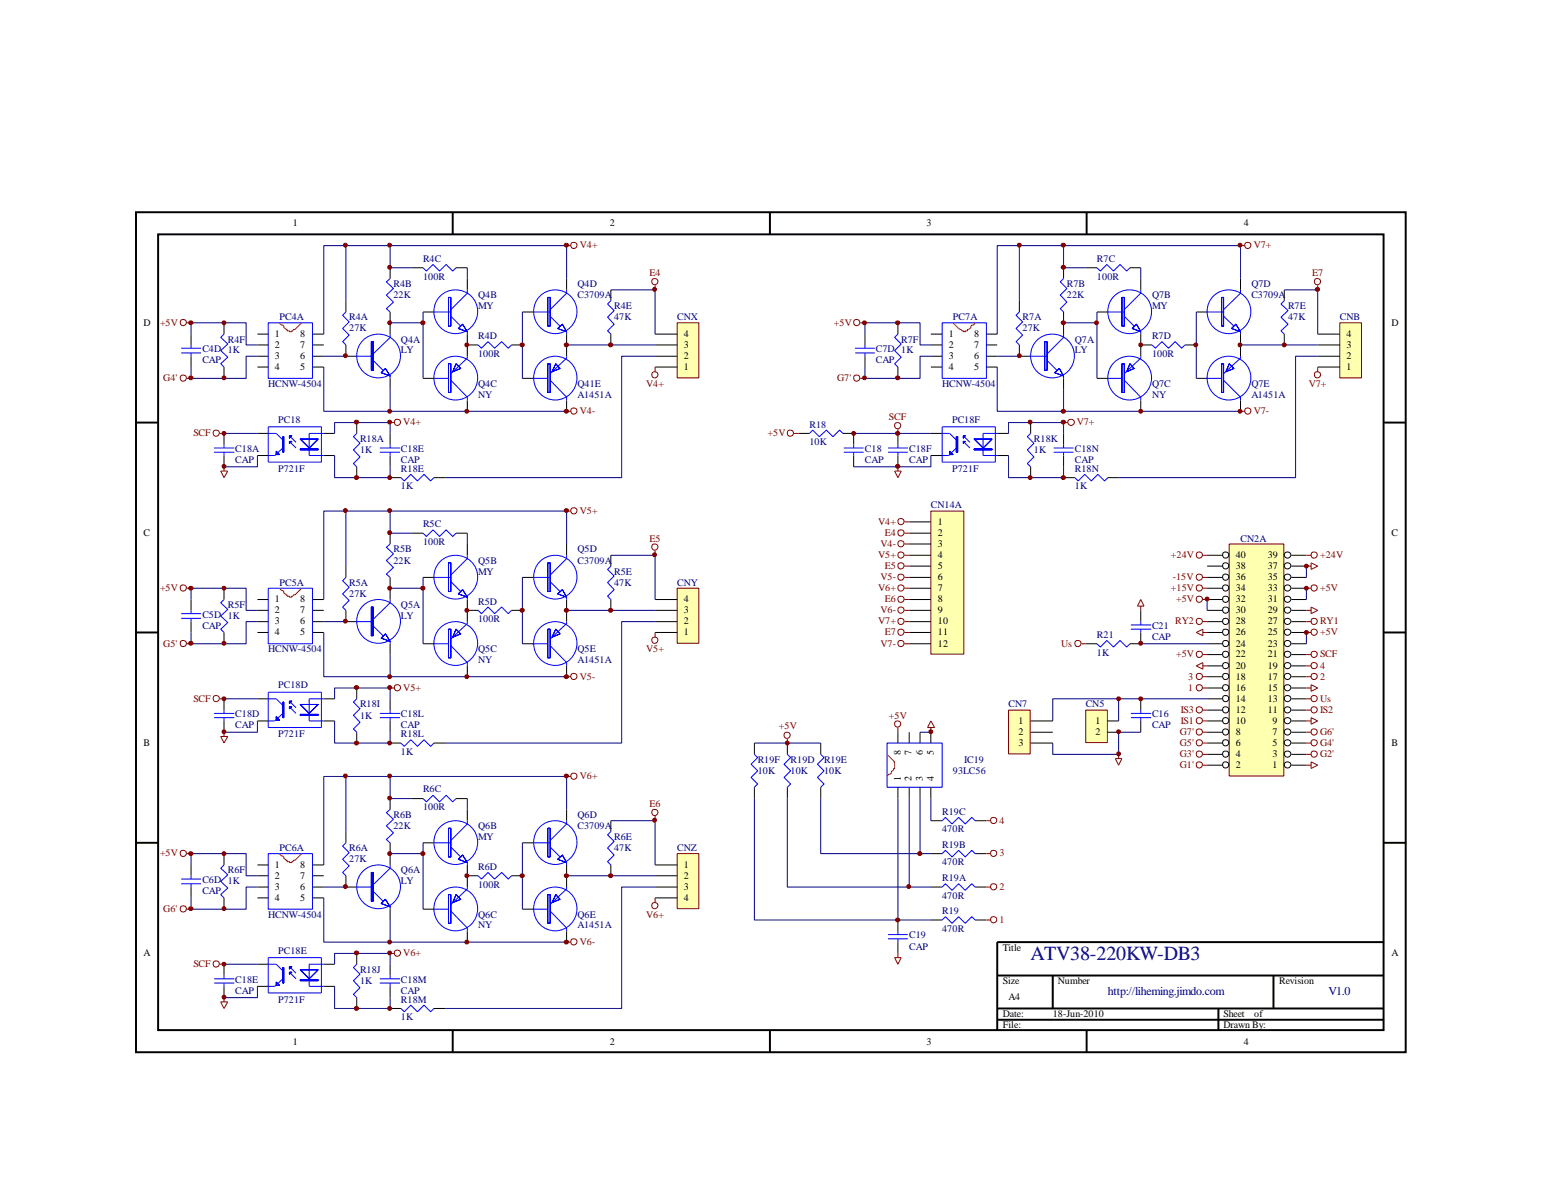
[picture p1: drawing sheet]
<svg xmlns="http://www.w3.org/2000/svg" width="279mm" height="216mm" viewBox="0 0 279 216" stroke-linecap="round" stroke-linejoin="round" font-family="sans-serif">
<defs><g id="words">
<text font-size="3.6" fill="#000080" x="185.4" y="172.6">ATV38-220KW-DB3</text>
<g font-size="2.2" fill="#000080">
<text x="199.3" y="179.1">http://liheming.jimdo.com</text>
<text x="239" y="179.1">V1.0</text>
</g>
<g font-size="1.8">
<text x="52.7" y="40.7">1</text>
<text x="109.7" y="40.7">2</text>
<text x="166.7" y="40.7">3</text>
<text x="223.8" y="40.7">4</text>
<text x="25.8" y="58.6">D</text>
<text x="250.4" y="58.6">D</text>
<text x="49.4" y="60.6">1</text>
<text x="49.4" y="62.6">2</text>
<text x="49.4" y="64.6">3</text>
<text x="54" y="64.6">6</text>
<text x="54" y="62.6">7</text>
<text x="54" y="60.6">8</text>
<text x="123" y="64.6">2</text>
<text x="123" y="62.6">3</text>
<text x="123" y="60.6">4</text>
<text x="170.7" y="60.6">1</text>
<text x="170.7" y="62.6">2</text>
<text x="170.7" y="64.6">3</text>
<text x="175.3" y="64.6">6</text>
<text x="175.3" y="62.6">7</text>
<text x="175.3" y="60.6">8</text>
<text x="242.2" y="64.6">2</text>
<text x="242.2" y="62.6">3</text>
<text x="242.2" y="60.6">4</text>
<text x="49.4" y="66.5">4</text>
<text x="54" y="66.5">5</text>
<text x="123" y="66.5">1</text>
<text x="170.7" y="66.5">4</text>
<text x="175.3" y="66.5">5</text>
<text x="242.2" y="66.5">1</text>
<text x="168.7" y="94.4">1</text>
<text x="25.8" y="96.4">C</text>
<text x="168.7" y="96.4">2</text>
<text x="168.7" y="98.4">3</text>
<text x="168.7" y="100.4">4</text>
<text x="222.3" y="100.4">40</text>
<text x="228.1" y="100.4">39</text>
<text x="250.4" y="96.4">C</text>
<text x="168.7" y="102.4">5</text>
<text x="168.7" y="104.4">6</text>
<text x="168.7" y="106.3">7</text>
<text x="222.3" y="106.3">34</text>
<text x="222.3" y="104.4">36</text>
<text x="222.3" y="102.4">38</text>
<text x="228.1" y="106.3">33</text>
<text x="228.1" y="104.4">35</text>
<text x="228.1" y="102.4">37</text>
<text x="49.4" y="108.4">1</text>
<text x="49.4" y="110.3">2</text>
<text x="49.4" y="112.4">3</text>
<text x="54" y="112.4">6</text>
<text x="54" y="110.3">7</text>
<text x="54" y="108.4">8</text>
<text x="123" y="112.4">2</text>
<text x="123" y="110.3">3</text>
<text x="123" y="108.4">4</text>
<text x="168.7" y="108.4">8</text>
<text x="168.7" y="110.3">9</text>
<text x="168.7" y="112.4">10</text>
<text x="222.3" y="112.4">28</text>
<text x="222.3" y="110.3">30</text>
<text x="222.3" y="108.4">32</text>
<text x="228.1" y="112.4">27</text>
<text x="228.1" y="110.3">29</text>
<text x="228.1" y="108.4">31</text>
<text x="49.4" y="114.3">4</text>
<text x="54" y="114.3">5</text>
<text x="123" y="114.3">1</text>
<text x="168.7" y="114.3">11</text>
<text x="168.7" y="116.3">12</text>
<text x="222.3" y="118.3">22</text>
<text x="222.3" y="116.3">24</text>
<text x="222.3" y="114.3">26</text>
<text x="228.1" y="118.3">21</text>
<text x="228.1" y="116.3">23</text>
<text x="228.1" y="114.3">25</text>
<text x="222.3" y="124.3">16</text>
<text x="222.3" y="122.3">18</text>
<text x="222.3" y="120.3">20</text>
<text x="228.1" y="124.3">15</text>
<text x="228.1" y="122.3">17</text>
<text x="228.1" y="120.3">19</text>
<text x="183.2" y="130.2">1</text>
<text x="197.1" y="130.2">1</text>
<text x="222.3" y="130.2">10</text>
<text x="222.3" y="128.3">12</text>
<text x="222.3" y="126.2">14</text>
<text x="228.1" y="128.3">11</text>
<text x="228.1" y="126.2">13</text>
<text x="228.9" y="130.2">9</text>
<text x="25.8" y="134.2">B</text>
<text x="162.1" y="135.9" transform="rotate(-90 162.1 135.9)">8</text>
<text x="164" y="135.9" transform="rotate(-90 164 135.9)">7</text>
<text x="166" y="135.9" transform="rotate(-90 166 135.9)">6</text>
<text x="168" y="135.9" transform="rotate(-90 168 135.9)">5</text>
<text x="183.2" y="132.2">2</text>
<text x="183.2" y="134.2">3</text>
<text x="197.1" y="132.2">2</text>
<text x="222.3" y="136.2">4</text>
<text x="222.3" y="134.2">6</text>
<text x="222.3" y="132.2">8</text>
<text x="228.9" y="136.2">3</text>
<text x="228.9" y="134.2">5</text>
<text x="228.9" y="132.2">7</text>
<text x="250.4" y="134.2">B</text>
<text x="162.1" y="140.5" transform="rotate(-90 162.1 140.5)">1</text>
<text x="164" y="140.5" transform="rotate(-90 164 140.5)">2</text>
<text x="166" y="140.5" transform="rotate(-90 166 140.5)">3</text>
<text x="168" y="140.5" transform="rotate(-90 168 140.5)">4</text>
<text x="222.3" y="138.2">2</text>
<text x="228.9" y="138.2">1</text>
<text x="49.4" y="156.1">1</text>
<text x="49.4" y="158.1">2</text>
<text x="49.4" y="160.1">3</text>
<text x="54" y="160.1">6</text>
<text x="54" y="158.1">7</text>
<text x="54" y="156.1">8</text>
<text x="123" y="156.1">1</text>
<text x="123" y="158.1">2</text>
<text x="123" y="160.1">3</text>
<text x="49.4" y="162.1">4</text>
<text x="54" y="162.1">5</text>
<text x="123" y="162.1">4</text>
<text x="25.8" y="172">A</text>
<text x="180.4" y="171">Title</text>
<text x="250.4" y="172">A</text>
<text x="180.4" y="177">Size</text>
<text x="190.3" y="177">Number</text>
<text x="230.1" y="177">Revision</text>
<text x="180.4" y="183">Date:</text>
<text x="180.4" y="185">File:</text>
<text x="181.4" y="180">A4</text>
<text x="189.4" y="183">18-Jun-2010</text>
<text x="220.1" y="183">Sheet</text>
<text x="220.1" y="185">Drawn By:</text>
<text x="225.6" y="183">of</text>
<text x="52.7" y="188">1</text>
<text x="109.7" y="188">2</text>
<text x="166.7" y="188">3</text>
<text x="223.8" y="188">4</text>
</g>
<g font-size="1.8" fill="#000080">
<text x="76.1" y="47.1">R4C</text>
<text x="197.4" y="47.1">R7C</text>
<text x="70.8" y="51.6">R4B</text>
<text x="70.8" y="53.7">22K</text>
<text x="76.1" y="50.3">100R</text>
<text x="86" y="53.7">Q4B</text>
<text x="103.9" y="51.6">Q4D</text>
<text x="103.9" y="53.7">C3709A</text>
<text x="191.9" y="51.6">R7B</text>
<text x="191.9" y="53.7">22K</text>
<text x="197.4" y="50.3">100R</text>
<text x="207.3" y="53.7">Q7B</text>
<text x="225.1" y="51.6">Q7D</text>
<text x="225.1" y="53.7">C3709A</text>
<text x="50.3" y="57.7">PC4A</text>
<text x="62.8" y="57.7">R4A</text>
<text x="62.8" y="59.6">27K</text>
<text x="86" y="55.6">MY</text>
<text x="110.5" y="55.6">R4E</text>
<text x="110.5" y="57.7">47K</text>
<text x="121.8" y="57.7">CNX</text>
<text x="171.4" y="57.7">PC7A</text>
<text x="184" y="57.7">R7A</text>
<text x="184" y="59.6">27K</text>
<text x="207.3" y="55.6">MY</text>
<text x="231.7" y="55.6">R7E</text>
<text x="231.7" y="57.7">47K</text>
<text x="241" y="57.7">CNB</text>
<text x="36.4" y="63.4">C4D 1K</text>
<text x="36.4" y="65.4">CAP</text>
<text x="41" y="61.6">R4F</text>
<text x="72.1" y="61.6">Q4A</text>
<text x="72.1" y="63.6">LY</text>
<text x="86" y="61">R4D</text>
<text x="86" y="64.2">100R</text>
<text x="157.6" y="63.4">C7D 1K</text>
<text x="157.6" y="65.4">CAP</text>
<text x="162.1" y="61.6">R7F</text>
<text x="193.4" y="61.6">Q7A</text>
<text x="193.4" y="63.6">LY</text>
<text x="207.3" y="61">R7D</text>
<text x="207.3" y="64.2">100R</text>
<text x="48.3" y="69.6">HCNW-4504</text>
<text x="86" y="69.6">Q4C</text>
<text x="86" y="71.5">NY</text>
<text x="103.9" y="69.6">Q41E</text>
<text x="103.9" y="71.5">A1451A</text>
<text x="169.5" y="69.6">HCNW-4504</text>
<text x="207.3" y="69.6">Q7C</text>
<text x="207.3" y="71.5">NY</text>
<text x="225.1" y="69.6">Q7E</text>
<text x="225.1" y="71.5">A1451A</text>
<text x="50" y="76.1">PC18</text>
<text x="145.6" y="77">R18</text>
<text x="171.3" y="76.1">PC18F</text>
<text x="42.3" y="81.3">C18A</text>
<text x="42.3" y="83.3">CAP</text>
<text x="64.8" y="79.5">R18A</text>
<text x="64.8" y="81.5">1K</text>
<text x="72.1" y="81.3">C18E</text>
<text x="72.1" y="83.3">CAP</text>
<text x="145.6" y="80.1">10K</text>
<text x="155.6" y="81.3">C18</text>
<text x="155.6" y="83.3">CAP</text>
<text x="163.6" y="81.3">C18F</text>
<text x="163.6" y="83.3">CAP</text>
<text x="186" y="79.5">R18K</text>
<text x="186" y="81.5">1K</text>
<text x="193.4" y="81.3">C18N</text>
<text x="193.4" y="83.3">CAP</text>
<text x="50" y="84.9">P721F</text>
<text x="72.1" y="84.9">R18E</text>
<text x="72.1" y="88.1">1K</text>
<text x="171.3" y="84.9">P721F</text>
<text x="193.4" y="84.9">R18N</text>
<text x="193.4" y="88.1">1K</text>
<text x="76.1" y="94.8">R5C</text>
<text x="167.5" y="91.4">CN14A</text>
<text x="70.8" y="99.4">R5B</text>
<text x="70.8" y="101.4">22K</text>
<text x="76.1" y="98">100R</text>
<text x="86" y="101.4">Q5B</text>
<text x="103.9" y="99.4">Q5D</text>
<text x="103.9" y="101.4">C3709A</text>
<text x="223.2" y="97.5">CN2A</text>
<text x="50.3" y="105.4">PC5A</text>
<text x="62.8" y="105.4">R5A</text>
<text x="62.8" y="107.4">27K</text>
<text x="86" y="103.4">MY</text>
<text x="110.5" y="103.4">R5E</text>
<text x="110.5" y="105.4">47K</text>
<text x="121.8" y="105.4">CNY</text>
<text x="36.4" y="111.2">C5D 1K</text>
<text x="36.4" y="113.1">CAP</text>
<text x="41" y="109.4">R5F</text>
<text x="72.1" y="109.4">Q5A</text>
<text x="72.1" y="111.3">LY</text>
<text x="86" y="108.8">R5D</text>
<text x="86" y="111.9">100R</text>
<text x="207.3" y="113.1">C21</text>
<text x="48.3" y="117.3">HCNW-4504</text>
<text x="86" y="117.3">Q5C</text>
<text x="86" y="119.3">NY</text>
<text x="103.9" y="117.3">Q5E</text>
<text x="103.9" y="119.3">A1451A</text>
<text x="197.4" y="114.7">R21</text>
<text x="197.4" y="117.9">1K</text>
<text x="207.3" y="115.1">CAP</text>
<text x="50" y="123.9">PC18D</text>
<text x="42.3" y="129">C18D</text>
<text x="42.3" y="131.1">CAP</text>
<text x="64.8" y="127.3">R18I</text>
<text x="64.8" y="129.3">1K</text>
<text x="72.1" y="129">C18L</text>
<text x="72.1" y="131.1">CAP</text>
<text x="181.4" y="127.3">CN7</text>
<text x="195.3" y="127.3">CN5</text>
<text x="207.3" y="129">C16</text>
<text x="207.3" y="131.1">CAP</text>
<text x="50" y="132.7">P721F</text>
<text x="72.1" y="132.7">R18L</text>
<text x="72.1" y="135.8">1K</text>
<text x="136.3" y="137.2">R19F</text>
<text x="142.2" y="137.2">R19D</text>
<text x="148.3" y="137.2">R19E</text>
<text x="173.5" y="137.2">IC19</text>
<text x="76.1" y="142.6">R6C</text>
<text x="136.3" y="139.2">10K</text>
<text x="142.2" y="139.2">10K</text>
<text x="148.3" y="139.2">10K</text>
<text x="171.4" y="139.2">93LC56</text>
<text x="70.8" y="147.2">R6B</text>
<text x="70.8" y="149.2">22K</text>
<text x="76.1" y="145.8">100R</text>
<text x="86" y="149.2">Q6B</text>
<text x="103.9" y="147.2">Q6D</text>
<text x="103.9" y="149.2">C3709A</text>
<text x="169.5" y="146.6">R19C</text>
<text x="169.5" y="149.8">470R</text>
<text x="50.3" y="153.2">PC6A</text>
<text x="62.8" y="153.2">R6A</text>
<text x="62.8" y="155.1">27K</text>
<text x="86" y="151.1">MY</text>
<text x="110.5" y="151.1">R6E</text>
<text x="110.5" y="153.2">47K</text>
<text x="121.8" y="153.2">CNZ</text>
<text x="169.5" y="152.6">R19B</text>
<text x="169.5" y="155.7">470R</text>
<text x="36.4" y="158.9">C6D 1K</text>
<text x="36.4" y="160.9">CAP</text>
<text x="41" y="157.1">R6F</text>
<text x="72.1" y="157.1">Q6A</text>
<text x="72.1" y="159.1">LY</text>
<text x="86" y="156.5">R6D</text>
<text x="86" y="159.7">100R</text>
<text x="169.5" y="158.5">R19A</text>
<text x="169.5" y="161.7">470R</text>
<text x="48.3" y="165.1">HCNW-4504</text>
<text x="86" y="165.1">Q6C</text>
<text x="86" y="167">NY</text>
<text x="103.9" y="165.1">Q6E</text>
<text x="103.9" y="167">A1451A</text>
<text x="169.5" y="164.5">R19</text>
<text x="169.5" y="167.6">470R</text>
<text x="50" y="171.6">PC18E</text>
<text x="163.6" y="168.8">C19</text>
<text x="163.6" y="170.9">CAP</text>
<text x="42.3" y="176.8">C18E</text>
<text x="42.3" y="178.8">CAP</text>
<text x="64.8" y="175">R18J</text>
<text x="64.8" y="177">1K</text>
<text x="72.1" y="176.8">C18M</text>
<text x="72.1" y="178.8">CAP</text>
<text x="50" y="180.4">P721F</text>
<text x="72.1" y="180.4">R18M</text>
<text x="72.1" y="183.6">1K</text>
</g>
<g font-size="1.8" fill="#800000">
<text x="104.3" y="44.7">V4+</text>
<text x="225.6" y="44.7">V7+</text>
<text x="116.8" y="49.7">E4</text>
<text x="236.1" y="49.7">E7</text>
<text x="28.8" y="58.6">+5V</text>
<text x="150" y="58.6">+5V</text>
<text x="29.4" y="68.6">G4'</text>
<text x="116.2" y="69.6">V4+</text>
<text x="150.6" y="68.6">G7'</text>
<text x="235.5" y="69.6">V7+</text>
<text x="72.6" y="76.5">V4+</text>
<text x="104.3" y="74.5">V4-</text>
<text x="159.9" y="75.5">SCF</text>
<text x="193.7" y="76.5">V7+</text>
<text x="225.6" y="74.5">V7-</text>
<text x="34.8" y="78.5">SCF</text>
<text x="138.1" y="78.5">+5V</text>
<text x="104.3" y="92.5">V5+</text>
<text x="158" y="94.4">V4+</text>
<text x="116.8" y="97.5">E5</text>
<text x="158" y="100.4">V5+</text>
<text x="158.4" y="98.4">V4-</text>
<text x="159.2" y="96.4">E4</text>
<text x="210.7" y="100.4">+24V</text>
<text x="237.5" y="100.4">+24V</text>
<text x="28.8" y="106.3">+5V</text>
<text x="158" y="106.3">V6+</text>
<text x="158.4" y="104.4">V5-</text>
<text x="159.2" y="102.4">E5</text>
<text x="210.7" y="106.3">+15V</text>
<text x="211" y="104.4">-15V</text>
<text x="237.5" y="106.3">+5V</text>
<text x="158" y="112.4">V7+</text>
<text x="158.4" y="110.3">V6-</text>
<text x="159.2" y="108.4">E6</text>
<text x="211.4" y="112.4">RY2</text>
<text x="211.6" y="108.4">+5V</text>
<text x="237.5" y="112.4">RY1</text>
<text x="29.4" y="116.3">G5'</text>
<text x="116.2" y="117.3">V5+</text>
<text x="158.4" y="116.3">V7-</text>
<text x="159.2" y="114.3">E7</text>
<text x="190.9" y="116.3">Us</text>
<text x="211.6" y="118.3">+5V</text>
<text x="237.5" y="118.3">SCF</text>
<text x="237.5" y="114.3">+5V</text>
<text x="72.6" y="124.3">V5+</text>
<text x="104.3" y="122.3">V5-</text>
<text x="213.8" y="124.3">1</text>
<text x="213.8" y="122.3">3</text>
<text x="237.5" y="122.3">2</text>
<text x="237.5" y="120.3">4</text>
<text x="34.8" y="126.2">SCF</text>
<text x="140.1" y="131.2">+5V</text>
<text x="159.9" y="129.3">+5V</text>
<text x="212.4" y="130.2">IS1</text>
<text x="212.4" y="128.3">IS3</text>
<text x="237.5" y="128.3">IS2</text>
<text x="237.5" y="126.2">Us</text>
<text x="212.3" y="136.2">G3'</text>
<text x="212.3" y="134.2">G5'</text>
<text x="212.3" y="132.2">G7'</text>
<text x="237.5" y="136.2">G2'</text>
<text x="237.5" y="134.2">G4'</text>
<text x="237.5" y="132.2">G6'</text>
<text x="104.3" y="140.2">V6+</text>
<text x="212.3" y="138.2">G1'</text>
<text x="116.8" y="145.2">E6</text>
<text x="179.8" y="148.2">4</text>
<text x="28.8" y="154.1">+5V</text>
<text x="179.8" y="154.1">3</text>
<text x="179.8" y="160.1">2</text>
<text x="29.4" y="164.1">G6'</text>
<text x="116.2" y="165.1">V6+</text>
<text x="179.8" y="166">1</text>
<text x="34.8" y="174">SCF</text>
<text x="72.6" y="172">V6+</text>
<text x="104.3" y="170">V6-</text>
</g>
</g></defs>
<g fill="none" stroke="#000" stroke-width=".35">
<path d="M24.5 38.2h228.4v151.1h-228.4zM81.4 38.2v4M138.5 38.2v4M195.5 38.2v4M28.4 42.2h220.5v143.1h-220.5zM24.5 76h3.9M249 76h4M24.5 113.8h3.9M249 113.8h4M24.5 151.6h3.9M249 151.6h4M179.4 175.5h69.6"/>
<path d="M189.4 175.5v5.9M229.1 175.5v5.9M249 169.5h-69.6v15.9M81.4 185.4v4M138.5 185.4v4M179.4 181.4h69.6M179.4 183.5h69.6M195.5 185.4v4M219.2 181.4v4"/>
</g>
<g fill="none" stroke="#00f" stroke-width=".18">
<path d="M48.3 58.1h7.9v10h-7.9zM62.2 56.1l-.6 .6 1.2 1.2-1.2 1.2 1.2 1.2-1.2 1.2 .6 .6M70.2 50.1l-.7 .6 1.3 1.2-1.3 1.2 1.3 1.3-1.3 1.1 .7 .6M76.1 48.2l.6 .6 1.2-1.2 1.2 1.2 1.2-1.2 1.1 1.2 .6-.6M78.1 56.1h3M81.1 56.9l1.8 1.8M84.1 52.2v.5l-3 3M84.1 59.7v.4M96 56.1h3M99 56.9l1.8 1.8M101.9 52.2v.5l-2.9 3M101.9 59.7v.4"/>
<path d="M109.9 54.1l-.6 .6 1.2 1.2-1.2 1.2 1.2 1.2-1.2 1.2 .6 .6M32.6 62.7h3.6M32.6 63.5h3.6M34.4 62.1v.6M34.4 63.5v.6M40.3 60.1l-.6 .6 1.3 1.2-1.3 1.2 1.3 1.2-1.3 1.1 .6 .6M48.3 76.8h9.5v6.3h-9.5zM48.3 78h1.4l1.2 1.2M52.1 79.4l1.2 1.2M52.1 78.4l1.2 1.2M58.3 78h-2.7v4h2.7M64.2 78l-.6 .6 1.2 1.2-1.2 1.1 1.2 1.3-1.2 1.2 .6 .6"/>
<path d="M64.2 64.1h2.9M67.1 64.9l1.8 1.7M70.2 60.1v.6l-3.1 3M70.2 67.6v.5M77.9 68.1h2.8M81.1 68.4l3 3.1v.6M84.1 64.1v.3l-3 2.8M86 62.1l.6 .6 1.2-1.2 1.2 1.2 1.3-1.2 1.1 1.2 .6-.6M95.8 68.1h2.8M99 68.4l2.9 3.1v.6M101.9 64.1v.3l-2.9 2.8M38.5 80.6h3.7"/>
<path d="M38.5 81.4h3.7M40.3 80v.6M40.3 81.4v.6M50.9 80.6l-1.5 1.4h-1.1M68.3 80.6h3.7M68.3 81.4h3.7M70.2 80v.6M70.2 81.4v.6M72.1 85.9l.6 .6 1.2-1.2 1.2 1.2 1.2-1.2 1.2 1.2 .6-.6"/>
<circle cx="82" cy="56.1" r="4"/>
<circle cx="99.9" cy="56.1" r="3.9"/>
<circle cx="68.1" cy="64" r="4"/>
<circle cx="82" cy="68" r="4"/>
<circle cx="99.9" cy="68" r="3.9"/>
</g>
<g fill="none" stroke="#000" stroke-width=".18">
<path d="M40.3 58.1v2M62.2 54.1v2M70.2 48.2v1.9M70.2 56.1v4M74.1 48.2h2M76.1 56.1h2M82 48.2h2.1M84.1 50.1v2.1M94 56.1h2M101.9 50.1v2.1M109.9 52.2v1.9M34.4 60.1v2"/>
<path d="M34.4 64.1v1.9M40.3 66v2.1M40.3 78v2M46.3 60.1h2M46.3 62.1h2M46.3 64.1h2M46.3 66h2M46.3 78h2M56.2 60.1h2.1M56.2 62.1h2.1M56.2 64.1h2.1M56.2 66h2.1"/>
<path d="M58.3 78h1.9M62.2 62.1v2h2M64.2 76v2M70.2 68.1v1.9M70.2 78v2M76.1 68.1h2M84.1 62.1h1.9M84.1 60.1v4M84.1 72.1v1.9M92 62.1h2M94 68.1h2M101.9 60.1v4"/>
<path d="M101.9 72.1v1.9M109.9 60.1v2M40.3 82v2M46.3 82h2M58.3 82h1.9M64.2 84v1.9M70.2 82v2M70.2 85.9h1.9M78.1 85.9h2"/>
</g>
<path d="M50.3 58.1l.2 .2 .6 .4v.2l.5 .4v.2h.5v.2h.4v-.2a4.2 4.2 0 0 0 1.8-1.4" fill="none" stroke="#f00" stroke-width=".18"/>
<g fill="none" stroke="#000080" stroke-width=".18">
<path d="M62.2 44.2v9.9M70.2 44.2v4h3.9M70.2 58.1h5.9M76.1 56.1v12M84.1 48.2v1.9M94 56.1v12M101.9 50.1v-5.9h-43.6v15.9M34.4 60.1v-2h9.9v4h2M46.3 64.1h-2v4h-9.9v-2.1M58.3 66v8h43.6M58.3 64.1h3.9M60.2 78v-2h10v2"/>
<path d="M70.2 70v4M60.2 82v3.9h10v-1.9"/>
</g>
<g fill="none" stroke="#800000" stroke-width=".18">
<path d="M33.6 58.1h.8M101.9 44.2h.8M33.6 68.1h.8M70.2 76h.8M101.9 74h.8"/>
<circle cx="33" cy="58" r=".57"/>
<circle cx="103.2" cy="44.1" r=".57"/>
<circle cx="33" cy="68" r=".57"/>
<circle cx="71.5" cy="76" r=".57"/>
<circle cx="103.2" cy="73.9" r=".57"/>
</g>
<path d="M66.8 61.5v5.1h.3v-5.1zM66.8 61.5v5.1h.3v-5.1z" fill="#00f" stroke="#00f" stroke-width=".18"/>
<g fill="#00f" stroke="#00f" stroke-width=".18">
<path d="M68.6 67.1l1.6 .5-.9-1.3zM68.6 67.1l1.6 .5-.9-1.3z" fill-rule="evenodd"/>
<path d="M80.7 53.5v5.2h.4v-5.2zM80.7 53.5v5.2h.4v-5.2z" fill-rule="evenodd"/>
<path d="M82.5 59.1l1.6 .6-.9-1.4zM82.5 59.1l1.6 .6-.9-1.4z" fill-rule="evenodd"/>
<path d="M98.6 53.5v5.2h.4v-5.2zM98.6 53.5v5.2h.4v-5.2z" fill-rule="evenodd"/>
<path d="M100.3 59.1l1.6 .6-.7-1.4zM100.3 59.1l1.6 .6-.7-1.4z" fill-rule="evenodd"/>
<path d="M98.6 65.4v5.2h.4v-5.2zM98.6 65.4v5.2h.4v-5.2z" fill-rule="evenodd"/>
<path d="M100 65.4l.8 .9-1.5 .6zM100 65.4l.8 .9-1.5 .6z" fill-rule="evenodd"/>
<path d="M80.7 65.4v5.2h.4v-5.2zM80.7 65.4v5.2h.4v-5.2z" fill-rule="evenodd"/>
<path d="M82 65.4l.9 .9-1.5 .6zM82 65.4l.9 .9-1.5 .6z" fill-rule="evenodd"/>
<path d="M54 79l1.6 1.6 1.6-1.6zM54 79l1.6 1.6 1.6-1.6z" fill-rule="evenodd"/>
<path d="M54 80.8v.1h3.2v-.1zM54 80.8v.1h3.2v-.1z" fill-rule="evenodd"/>
<path d="M52.1 78.4h.4l-.4 .4zM52.1 78.4h.4l-.4 .4z" fill-rule="evenodd"/>
<path d="M52.1 79.4h.4l-.4 .4zM52.1 79.4h.4l-.4 .4z" fill-rule="evenodd"/>
<path d="M50.9 78.6v2.8h.2v-2.8zM50.9 78.6v2.8h.2v-2.8z" fill-rule="evenodd"/>
<path d="M49.7 81.2v.6h.6zM49.7 81.2v.6h.6z" fill-rule="evenodd"/>
</g>
<path d="M121.9 58.2h3.7v9.7h-3.7z" fill="#ffffb0"/>
<path d="M121.8 58.1h3.9v9.9h-3.9z" fill="none" stroke="#800000" stroke-width=".18"/>
<path d="M117.9 66h3.9M117.9 64.1h3.9M117.9 62.1h3.9M117.9 60.1h3.9" fill="none" stroke="#000" stroke-width=".18"/>
<path d="M167.6 92h5.7v25.6h-5.7z" fill="#ffffb0"/>
<g fill="none" stroke="#800000" stroke-width=".18">
<path d="M39.5 78h.8M39.7 84.8h1.3l-.7 1.1zM40.3 84v.8M101.9 91.9h.8M167.5 91.9h5.9v25.8h-5.9zM33.6 105.8h.8M33.6 115.8h.8M70.2 123.8h.8M101.9 121.8h.8"/>
<circle cx="38.9" cy="77.9" r=".57"/>
<circle cx="103.2" cy="91.9" r=".57"/>
<circle cx="33" cy="105.8" r=".57"/>
<circle cx="33" cy="115.8" r=".57"/>
<circle cx="71.5" cy="123.7" r=".57"/>
<circle cx="103.2" cy="121.7" r=".57"/>
</g>
<g fill="none" stroke="#000" stroke-width=".18">
<path d="M70.2 95.9v2M74.1 95.9h2M82 95.9h2.1M84.1 97.9v2M101.9 97.9v2M109.9 99.9v2M163.6 93.9h3.9M163.6 95.9h3.9M163.6 97.9h3.9M163.6 99.9h3.9M34.4 107.9v1.9M34.4 111.8v2"/>
<path d="M40.3 105.8v2.1M40.3 113.8v2M46.3 107.9h2M46.3 109.8h2M46.3 111.8h2M46.3 113.8h2M56.2 107.9h2.1M56.2 109.8h2.1M56.2 111.8h2.1M56.2 113.8h2.1M62.2 109.8v2h2M62.2 101.9v2"/>
<path d="M70.2 103.9v4M70.2 115.8v2M76.1 103.9h2M76.1 115.8h2M84.1 109.8h1.9M84.1 107.9v3.9M84.1 119.8v2M92 109.8h2M94 103.9h2M94 115.8h2M101.9 107.9v3.9M101.9 119.8v2"/>
<path d="M109.9 107.9v1.9M163.6 101.9h3.9M163.6 103.9h3.9M163.6 105.8h3.9M163.6 107.9h3.9M163.6 109.8h3.9M163.6 111.8h3.9M163.6 113.8h3.9M163.6 115.8h3.9M40.3 125.7v2.1M40.3 129.7v2M46.3 125.7h2"/>
<path d="M46.3 129.7h2M58.3 125.7h1.9M58.3 129.7h1.9M64.2 123.8v1.9M64.2 131.7v2M70.2 125.7v2.1M70.2 129.7v2M70.2 133.7h1.9M78.1 133.7h2"/>
</g>
<g fill="none" stroke="#000080" stroke-width=".18">
<path d="M40.3 78h6M101.9 62.1h8M46.3 82v2h-6M62.2 91.9v10M70.2 91.9v4h3.9M84.1 95.9v2M101.9 97.9v-6h-43.6v16M34.4 107.9v-2.1h9.9v4h2M46.3 111.8h-2v4h-9.9v-2M58.3 113.8v8h43.6M58.3 111.8h3.9M70.2 117.8v4"/>
<path d="M70.2 105.8h5.9M76.1 103.9v11.9M94 103.9v11.9M60.2 125.7v-1.9h10v1.9M60.2 129.7v4h10v-2"/>
</g>
<g fill="none" stroke="#00f" stroke-width=".18">
<path d="M70.2 97.9l-.7 .6 1.3 1.2-1.3 1.1 1.3 1.3-1.3 1.2 .7 .6M76.1 95.9l.6 .6 1.2-1.2 1.2 1.2 1.2-1.2 1.1 1.2 .6-.6M84.1 99.9v.6l-3 3M101.9 99.9v.6l-2.9 3M32.6 110.4h3.6M32.6 111.3h3.6M34.4 109.8v.6M34.4 111.3v.5M40.3 107.9l-.6 .6 1.3 1.1-1.3 1.2 1.3 1.2-1.3 1.2 .6 .6M48.3 105.8h7.9v10h-7.9zM62.2 103.9l-.6 .6 1.2 1.2-1.2 1.1 1.2 1.2-1.2 1.2 .6 .6M64.2 111.8h2.9"/>
<path d="M67.1 112.6l1.8 1.8M70.2 107.9v.6l-3.1 2.9M70.2 115.4v.4M77.9 115.8h2.8M78.1 103.9h3M81.1 116.2l3 3v.6M81.1 104.6l1.8 1.8M84.1 111.8v.4l-3 2.8M84.1 107.4v.5M86 109.8l.6 .6 1.2-1.2 1.2 1.2 1.3-1.2 1.1 1.2 .6-.6M95.8 115.8h2.8M96 103.9h3"/>
<path d="M99 116.2l2.9 3v.6M99 104.6l1.8 1.8M101.9 111.8v.4l-2.9 2.8M101.9 107.4v.5M109.9 101.9l-.6 .5 1.2 1.2-1.2 1.2 1.2 1.3-1.2 1.2 .6 .6M38.5 128.4h3.7M38.5 129.1h3.7M40.3 127.8v.6M40.3 129.1v.6M48.3 124.5h9.5v6.4h-9.5zM48.3 125.7h1.4l1.2 1.2M50.9 128.4l-1.5 1.3h-1.1"/>
<path d="M52.1 127.2l1.2 1.2M52.1 126.2l1.2 1.1M58.3 125.7h-2.7v4h2.7M64.2 125.7l-.6 .6 1.2 1.2-1.2 1.2 1.2 1.3-1.2 1.1 .6 .6M68.3 128.4h3.7M68.3 129.1h3.7M70.2 127.8v.6M70.2 129.1v.6M72.1 133.7l.6 .6 1.2-1.2 1.2 1.2 1.2-1.2 1.2 1.2 .6-.6"/>
<circle cx="68.1" cy="111.8" r="4"/>
<circle cx="82" cy="103.8" r="4"/>
<circle cx="82" cy="115.8" r="4"/>
<circle cx="99.9" cy="103.8" r="3.9"/>
<circle cx="99.9" cy="115.8" r="3.9"/>
</g>
<path d="M50.3 105.8l.2 .3 .6 .3v.3l.5 .3v.3h.5v.1h.4v-.1a4.2 4.2 0 0 0 1.8-1.5" fill="none" stroke="#f00" stroke-width=".18"/>
<path d="M66.8 109.2v5.2h.3v-5.2zM66.8 109.2v5.2h.3v-5.2z" fill="#00f" stroke="#00f" stroke-width=".18"/>
<g fill="#00f" stroke="#00f" stroke-width=".18">
<path d="M69.3 114l-.7 .8 1.6 .6zM69.3 114l-.7 .8 1.6 .6z" fill-rule="evenodd"/>
<path d="M80.7 101.3v5.1h.4v-5.1zM80.7 101.3v5.1h.4v-5.1z" fill-rule="evenodd"/>
<path d="M83.2 106.1l-.7 .7 1.6 .6zM83.2 106.1l-.7 .7 1.6 .6z" fill-rule="evenodd"/>
<path d="M98.6 101.3v5.1h.4v-5.1zM98.6 101.3v5.1h.4v-5.1z" fill-rule="evenodd"/>
<path d="M100.3 106.8l1.6 .6-.7-1.3zM100.3 106.8l1.6 .6-.7-1.3z" fill-rule="evenodd"/>
<path d="M98.6 113.2v5.2h.4v-5.2zM98.6 113.2v5.2h.4v-5.2z" fill-rule="evenodd"/>
<path d="M100 113.2l.8 .8-1.5 .6zM100 113.2l.8 .8-1.5 .6z" fill-rule="evenodd"/>
<path d="M80.7 113.2v5.2h.4v-5.2zM80.7 113.2v5.2h.4v-5.2z" fill-rule="evenodd"/>
<path d="M82 113.2l.9 .8-1.5 .6zM82 113.2l.9 .8-1.5 .6z" fill-rule="evenodd"/>
<path d="M54 126.7l1.6 1.7 1.6-1.7zM54 126.7l1.6 1.7 1.6-1.7z" fill-rule="evenodd"/>
<path d="M54 128.5v.2h3.2v-.2zM54 128.5v.2h3.2v-.2z" fill-rule="evenodd"/>
<path d="M52.1 126.2h.4l-.4 .4zM52.1 126.2h.4l-.4 .4z" fill-rule="evenodd"/>
<path d="M52.1 127.2h.4l-.4 .3zM52.1 127.2h.4l-.4 .3z" fill-rule="evenodd"/>
<path d="M50.9 126.3v2.8h.2v-2.8zM50.9 126.3v2.8h.2v-2.8z" fill-rule="evenodd"/>
<path d="M49.7 128.9v.6h.6zM49.7 128.9v.6h.6z" fill-rule="evenodd"/>
</g>
<path d="M121.9 105.9h3.7v9.8h-3.7z" fill="#ffffb0"/>
<g fill="none" stroke="#800000" stroke-width=".18">
<path d="M121.8 105.8h3.9v9.9h-3.9zM39.5 125.7h.8M39.7 132.5h1.3l-.7 1.2zM40.3 131.7v.8M101.9 139.7h.8M33.6 153.6h.8M33.6 163.6h.8M70.2 171.5h.8M101.9 169.5h.8"/>
<circle cx="38.9" cy="125.7" r=".57"/>
<circle cx="103.2" cy="139.6" r=".57"/>
<circle cx="33" cy="153.5" r=".57"/>
<circle cx="33" cy="163.5" r=".57"/>
<circle cx="71.5" cy="171.5" r=".57"/>
<circle cx="103.2" cy="169.4" r=".57"/>
</g>
<g fill="none" stroke="#000" stroke-width=".18">
<path d="M117.9 113.8h3.9M117.9 111.8h3.9M117.9 109.8h3.9M117.9 107.9h3.9M34.4 155.6v2M34.4 159.6v1.9M40.3 153.6v2M46.3 155.6h2M46.3 157.6h2M46.3 159.6h2M56.2 155.6h2.1M56.2 157.6h2.1"/>
<path d="M56.2 159.6h2.1M62.2 157.6v2h2M62.2 149.6v2M70.2 143.7v1.9M70.2 151.6v4M74.1 143.7h2M76.1 151.6h2M82 143.7h2.1M84.1 157.6h1.9M84.1 145.6v2.1M84.1 155.6v4M92 157.6h2"/>
<path d="M94 151.6h2M101.9 145.6v2.1M101.9 155.6v4M109.9 147.7v1.9M109.9 155.6v2M40.3 161.5v2.1M40.3 173.5v2M40.3 177.5v2M46.3 161.5h2M46.3 173.5h2M46.3 177.5h2M56.2 161.5h2.1"/>
<path d="M58.3 173.5h1.9M58.3 177.5h1.9M64.2 171.5v2M64.2 179.5v1.9M70.2 163.6v1.9M70.2 173.5v2M70.2 177.5v2M76.1 163.6h2M84.1 167.6v1.9M94 163.6h2M101.9 167.6v1.9M70.2 181.4h1.9"/>
<path d="M78.1 181.4h2"/>
</g>
<g fill="none" stroke="#000080" stroke-width=".18">
<path d="M109.9 99.9h8M101.9 109.8h8M40.3 125.7h6M46.3 129.7v2h-6M62.2 139.7v9.9M70.2 139.7v4h3.9M34.4 155.6v-2h9.9v4h2M46.3 159.6h-2v4h-9.9v-2.1M58.3 159.6h3.9M70.2 153.6h5.9M76.1 151.6v12M84.1 143.7v1.9"/>
<path d="M94 151.6v12M101.9 145.6v-5.9h-43.6v15.9M58.3 161.5v8h43.6M60.2 173.5v-2h10v2M60.2 177.5v3.9h10v-1.9M70.2 165.5v4"/>
</g>
<g fill="none" stroke="#00f" stroke-width=".18">
<path d="M32.6 158.2h3.6M32.6 159h3.6M34.4 157.6v.6M34.4 159v.6M40.3 155.6l-.6 .6 1.3 1.2-1.3 1.2 1.3 1.2-1.3 1.2 .6 .5M48.3 153.6h7.9v10h-7.9zM62.2 151.6l-.6 .6 1.2 1.2-1.2 1.2 1.2 1.2-1.2 1.2 .6 .6M64.2 159.6h2.9M70.2 145.6l-.7 .6 1.3 1.2-1.3 1.2 1.3 1.3-1.3 1.1 .7 .6M70.2 155.6v.6l-3.1 3M76.1 143.7l.6 .6 1.2-1.2 1.2 1.2 1.2-1.2 1.1 1.2 .6-.6M78.1 151.6h3"/>
<path d="M81.1 152.4l1.8 1.8M84.1 147.7v.6l-3 2.9M84.1 159.6v.3l-3 2.8M84.1 155.2v.4M86 157.6l.6 .6 1.2-1.2 1.2 1.2 1.3-1.2 1.1 1.2 .6-.6M96 151.6h3M99 152.4l1.8 1.8M101.9 147.7v.6l-2.9 2.9M101.9 159.6v.3l-2.9 2.8M101.9 155.2v.4M109.9 149.6l-.6 .6 1.2 1.2-1.2 1.2 1.2 1.2-1.2 1.2 .6 .6M38.5 176.1h3.7"/>
<path d="M38.5 176.9h3.7M40.3 175.5v.6M40.3 176.9v.6M48.3 172.3h9.5v6.3h-9.5zM48.3 173.5h1.4l1.2 1.2M50.9 176.1l-1.5 1.4h-1.1M52.1 174.9l1.2 1.2M52.1 173.9l1.2 1.2M58.3 173.5h-2.7v4h2.7M64.2 173.5l-.6 .6 1.2 1.2-1.2 1.1 1.2 1.3-1.2 1.2 .6 .6M67.1 160.4l1.8 1.7M68.3 176.1h3.7"/>
<path d="M68.3 176.9h3.7M70.2 163.2v.4M70.2 175.5v.6M70.2 176.9v.6M77.9 163.6h2.8M81.1 163.9l3 3.1v.6M95.8 163.6h2.8M99 163.9l2.9 3.1v.6M72.1 181.4l.6 .6 1.2-1.2 1.2 1.2 1.2-1.2 1.2 1.2 .6-.6"/>
<circle cx="68.1" cy="159.5" r="4"/>
<circle cx="82" cy="151.6" r="4"/>
<circle cx="99.9" cy="151.6" r="3.9"/>
<circle cx="82" cy="163.5" r="4"/>
<circle cx="99.9" cy="163.5" r="3.9"/>
</g>
<path d="M50.3 153.6l.2 .2 .6 .4v.2l.5 .4v.2h.5v.2h.4v-.2a4.2 4.2 0 0 0 1.8-1.4" fill="none" stroke="#f00" stroke-width=".18"/>
<path d="M66.8 157v5.1h.3v-5.1zM66.8 157v5.1h.3v-5.1z" fill="#00f" stroke="#00f" stroke-width=".18"/>
<g fill="#00f" stroke="#00f" stroke-width=".18">
<path d="M69.3 161.8l-.7 .8 1.6 .6zM69.3 161.8l-.7 .8 1.6 .6z" fill-rule="evenodd"/>
<path d="M80.7 149v5.2h.4v-5.2zM80.7 149v5.2h.4v-5.2z" fill-rule="evenodd"/>
<path d="M83.2 153.8l-.7 .8 1.6 .6zM83.2 153.8l-.7 .8 1.6 .6z" fill-rule="evenodd"/>
<path d="M98.6 149v5.2h.4v-5.2zM98.6 149v5.2h.4v-5.2z" fill-rule="evenodd"/>
<path d="M100.3 154.6l1.6 .6-.7-1.4zM100.3 154.6l1.6 .6-.7-1.4z" fill-rule="evenodd"/>
<path d="M98.6 161v5.1h.4v-5.1zM98.6 161v5.1h.4v-5.1z" fill-rule="evenodd"/>
<path d="M100 161l.8 .8-1.5 .6zM100 161l.8 .8-1.5 .6z" fill-rule="evenodd"/>
<path d="M80.7 161v5.1h.4v-5.1zM80.7 161v5.1h.4v-5.1z" fill-rule="evenodd"/>
<path d="M82 161l.9 .8-1.5 .6zM82 161l.9 .8-1.5 .6z" fill-rule="evenodd"/>
<path d="M54 174.5l1.6 1.6 1.6-1.6zM54 174.5l1.6 1.6 1.6-1.6z" fill-rule="evenodd"/>
<path d="M54 176.3v.1h3.2v-.1zM54 176.3v.1h3.2v-.1z" fill-rule="evenodd"/>
<path d="M52.1 173.9h.4l-.4 .4zM52.1 173.9h.4l-.4 .4z" fill-rule="evenodd"/>
<path d="M52.1 174.9h.4l-.4 .4zM52.1 174.9h.4l-.4 .4z" fill-rule="evenodd"/>
<path d="M50.9 174.1v2.8h.2v-2.8zM50.9 174.1v2.8h.2v-2.8z" fill-rule="evenodd"/>
<path d="M49.7 176.7v.6h.6zM49.7 176.7v.6h.6z" fill-rule="evenodd"/>
</g>
<path d="M121.9 153.7h3.7v9.7h-3.7z" fill="#ffffb0"/>
<g fill="none" stroke="#800000" stroke-width=".18">
<path d="M154.8 58.1h.8M223.2 44.2h.7M154.8 68.1h.8M191.3 76h.8M223.2 74h.7M121.8 153.6h3.9v9.9h-3.9zM39.5 173.5h.8M40.3 179.5v.8M117.9 161.5v.9M39.7 180.3h1.3l-.7 1.1z"/>
<circle cx="154.1" cy="58" r=".57"/>
<circle cx="224.5" cy="44.1" r=".57"/>
<circle cx="154.1" cy="68" r=".57"/>
<circle cx="192.7" cy="76" r=".58"/>
<circle cx="224.5" cy="73.9" r=".57"/>
<circle cx="38.9" cy="173.4" r=".57"/>
<circle cx="117.8" cy="162.9" r=".57"/>
</g>
<g fill="none" stroke="#000" stroke-width=".18">
<path d="M161.5 58.1v2M183.4 54.1v2M191.3 48.2v1.9M191.3 56.1v4M195.3 48.2h2.1M197.4 56.1h1.9M203.3 48.2h1.9M205.2 50.1v2.1M215.2 56.1h2M223.2 50.1v2.1M231.1 52.2v1.9M155.6 60.1v2"/>
<path d="M155.6 64.1v1.9M161.5 66v2.1M161.5 78v2M167.5 60.1h2M167.5 62.1h2M167.5 64.1h2M167.5 66h2M167.5 78h2M177.5 60.1h1.9M177.5 62.1h1.9M177.5 64.1h1.9M177.5 66h1.9"/>
<path d="M179.4 78h2M183.4 62.1v2h2M185.4 76v2M191.3 68.1v1.9M191.3 78v2M197.4 68.1h1.9M205.2 62.1h2.1M205.2 60.1v4M205.2 72.1v1.9M213.2 62.1h2M215.2 68.1h2M223.2 60.1v4"/>
<path d="M223.2 72.1v1.9M231.1 60.1v2M161.5 82v2M167.5 82h2M179.4 82h2M185.4 84v1.9M191.3 82v2M191.3 85.9h2.1M199.3 85.9h2M117.9 155.6h3.9M117.9 157.6h3.9M117.9 159.6h3.9"/>
<path d="M117.9 161.5h3.9"/>
</g>
<g fill="none" stroke="#000080" stroke-width=".18">
<path d="M183.4 44.2v9.9M191.3 44.2v4h4M191.3 58.1h6.1M197.4 56.1v12M205.2 48.2v1.9M215.2 56.1v12M223.2 50.1v-5.9h-43.8v15.9M155.6 60.1v-2h9.9v4h2M167.5 64.1h-2v4h-9.9v-2.1M179.4 66v8h43.8M179.4 64.1h4M181.4 78v-2h9.9v2"/>
<path d="M191.3 70v4M181.4 82v3.9h9.9v-1.9M101.9 157.6h8M109.9 147.7h8M40.3 173.5h6M46.3 177.5v2h-6"/>
</g>
<circle cx="40.3" cy="68" r=".35" fill="#800000" stroke="#800000" stroke-width=".18"/>
<g fill="#800000" stroke="#800000" stroke-width=".18">
<circle cx="40.3" cy="58.1" r=".35"/>
<circle cx="62.1" cy="64" r=".35"/>
<circle cx="93.9" cy="62.1" r=".37"/>
<circle cx="84" cy="62.1" r=".35"/>
<circle cx="70.1" cy="58.1" r=".35"/>
<circle cx="70.1" cy="48.1" r=".35"/>
<circle cx="34.3" cy="58.1" r=".37"/>
<circle cx="101.9" cy="62.1" r=".37"/>
<circle cx="84" cy="74" r=".35"/>
<circle cx="70.1" cy="74" r=".35"/>
<circle cx="62.1" cy="44.1" r=".35"/>
<circle cx="76.1" cy="58.1" r=".37"/>
<circle cx="70.1" cy="44.1" r=".35"/>
<circle cx="64.1" cy="85.9" r=".37"/>
<circle cx="64.1" cy="75.9" r=".37"/>
<circle cx="70.1" cy="85.9" r=".35"/>
<circle cx="40.3" cy="83.9" r=".35"/>
<circle cx="40.3" cy="78" r=".35"/>
<circle cx="40.3" cy="115.7" r=".35"/>
<circle cx="40.3" cy="105.8" r=".35"/>
<circle cx="62.1" cy="111.8" r=".35"/>
<circle cx="93.9" cy="109.8" r=".37"/>
<circle cx="84" cy="109.8" r=".35"/>
<circle cx="70.1" cy="105.8" r=".35"/>
<circle cx="70.1" cy="95.8" r=".35"/>
<circle cx="34.3" cy="105.8" r=".37"/>
<circle cx="101.9" cy="109.8" r=".37"/>
<circle cx="84" cy="121.7" r=".35"/>
<circle cx="70.1" cy="121.7" r=".35"/>
<circle cx="62.1" cy="91.9" r=".35"/>
<circle cx="76.1" cy="105.8" r=".37"/>
<circle cx="70.1" cy="91.9" r=".35"/>
<circle cx="64.1" cy="133.7" r=".37"/>
<circle cx="64.1" cy="123.7" r=".37"/>
<circle cx="70.1" cy="133.7" r=".35"/>
<circle cx="40.3" cy="131.6" r=".35"/>
<circle cx="40.3" cy="125.7" r=".35"/>
<circle cx="40.3" cy="163.5" r=".35"/>
<circle cx="40.3" cy="153.6" r=".35"/>
<circle cx="62.1" cy="159.5" r=".35"/>
<circle cx="93.9" cy="157.6" r=".37"/>
<circle cx="84" cy="157.6" r=".35"/>
<circle cx="70.1" cy="153.6" r=".35"/>
<circle cx="70.1" cy="143.6" r=".35"/>
<circle cx="34.3" cy="153.6" r=".37"/>
<circle cx="101.9" cy="157.6" r=".37"/>
<circle cx="84" cy="169.5" r=".35"/>
<circle cx="70.1" cy="169.5" r=".35"/>
<circle cx="62.1" cy="139.6" r=".35"/>
<circle cx="76.1" cy="153.6" r=".37"/>
<circle cx="70.1" cy="139.6" r=".35"/>
<circle cx="64.1" cy="181.4" r=".37"/>
<circle cx="64.1" cy="171.4" r=".37"/>
<circle cx="70.1" cy="181.4" r=".35"/>
<circle cx="40.3" cy="179.4" r=".35"/>
<circle cx="40.3" cy="173.5" r=".35"/>
</g>
<g fill="none" stroke="#00f" stroke-width=".18">
<path d="M169.5 58.1h8v10h-8zM183.4 56.1l-.6 .6 1.2 1.2-1.2 1.2 1.2 1.2-1.2 1.2 .6 .6M191.3 50.1l-.5 .6 1.1 1.2-1.1 1.2 1.1 1.3-1.1 1.1 .5 .6M197.4 48.2l.6 .6 1.1-1.2 1.2 1.2 1.2-1.2 1.2 1.2 .6-.6M199.3 56.1h3M202.3 56.9l1.7 1.8M205.2 52.2v.5l-2.9 3M205.2 59.7v.4M217.2 56.1h2.9M220.1 56.9l1.9 1.8M223.2 52.2v.5l-3.1 3M223.2 59.7v.4"/>
<path d="M231.1 54.1l-.6 .6 1.2 1.2-1.2 1.2 1.2 1.2-1.2 1.2 .6 .6M153.8 62.7h3.6M153.8 63.5h3.6M155.6 62.1v.6M155.6 63.5v.6M161.5 60.1l-.5 .6 1.1 1.2-1.1 1.2 1.1 1.2-1.1 1.1 .5 .6M169.5 76.8h9.6v6.3h-9.6zM169.5 78h1.4l1.1 1.2M173.3 79.4l1.2 1.2M173.3 78.4l1.2 1.2M179.4 78h-2.5v4h2.5M185.4 78l-.6 .6 1.2 1.2-1.2 1.1 1.2 1.3-1.2 1.2 .6 .6"/>
<path d="M185.4 64.1h3M188.4 64.9l1.8 1.7M191.3 60.1v.6l-2.9 3M191.3 67.6v.5M199.1 68.1h2.7M202.3 68.4l2.9 3.1v.6M205.2 64.1v.3l-2.9 2.8M207.3 62.1l.6 .6 1.1-1.2 1.2 1.2 1.2-1.2 1.2 1.2 .6-.6M217 68.1h2.8M220.1 68.4l3.1 3.1v.6M223.2 64.1v.3l-3.1 2.8M159.8 80.6h3.5"/>
<path d="M159.8 81.4h3.5M161.5 80v.6M161.5 81.4v.6M172 80.6l-1.3 1.4h-1.2M189.6 80.6h3.5M189.6 81.4h3.5M191.3 80v.6M191.3 81.4v.6M193.4 85.9l.6 .6 1.2-1.2 1.1 1.2 1.2-1.2 1.2 1.2 .6-.6"/>
<circle cx="203.2" cy="56.1" r="4"/>
<circle cx="221.1" cy="56.1" r="4"/>
<circle cx="189.3" cy="64" r="4"/>
<circle cx="203.2" cy="68" r="4"/>
<circle cx="221.1" cy="68" r="4"/>
</g>
<path d="M171.4 58.1l.3 .2a3.2 3.2 0 0 0 1.6 1.2v.2h.4v-.2h.4v-.2a.58 .58 0 0 0 .6-.6l.1-.2h.3l.3-.4" fill="none" stroke="#f00" stroke-width=".18"/>
<g fill="#00f" stroke="#00f" stroke-width=".18">
<path d="M188 61.5v5.1h.4v-5.1zM188 61.5v5.1h.4v-5.1z" fill-rule="evenodd"/>
<path d="M189.7 67.1l1.6 .5-.7-1.3zM189.7 67.1l1.6 .5-.7-1.3z" fill-rule="evenodd"/>
<path d="M201.8 53.5v5.2h.5v-5.2zM201.8 53.5v5.2h.5v-5.2z" fill-rule="evenodd"/>
<path d="M204.5 58.3l-.8 .8 1.5 .6zM204.5 58.3l-.8 .8 1.5 .6z" fill-rule="evenodd"/>
<path d="M219.8 53.5v5.2h.3v-5.2zM219.8 53.5v5.2h.3v-5.2z" fill-rule="evenodd"/>
<path d="M222.3 58.3l-.7 .8 1.6 .6zM222.3 58.3l-.7 .8 1.6 .6z" fill-rule="evenodd"/>
<path d="M219.8 65.4v5.2h.3v-5.2zM219.8 65.4v5.2h.3v-5.2z" fill-rule="evenodd"/>
<path d="M221.1 65.4l.9 .9-1.4 .6zM221.1 65.4l.9 .9-1.4 .6z" fill-rule="evenodd"/>
<path d="M201.8 65.4v5.2h.5v-5.2zM201.8 65.4v5.2h.5v-5.2z" fill-rule="evenodd"/>
<path d="M203.3 65.4l.7 .9-1.3 .6zM203.3 65.4l.7 .9-1.3 .6z" fill-rule="evenodd"/>
<path d="M175.3 79l1.6 1.6 1.6-1.6zM175.3 79l1.6 1.6 1.6-1.6z" fill-rule="evenodd"/>
<path d="M175.3 80.8v.1h3.2v-.1zM175.3 80.8v.1h3.2v-.1z" fill-rule="evenodd"/>
<path d="M173.3 78.4h.4l-.4 .4zM173.3 78.4h.4l-.4 .4z" fill-rule="evenodd"/>
<path d="M173.3 79.4h.4l-.4 .4zM173.3 79.4h.4l-.4 .4z" fill-rule="evenodd"/>
<path d="M172 78.6v2.8h.3v-2.8zM172 78.6v2.8h.3v-2.8z" fill-rule="evenodd"/>
<path d="M170.9 81.2v.6h.5zM170.9 81.2v.6h.5z" fill-rule="evenodd"/>
</g>
<path d="M241.1 58.2h3.8v9.7h-3.8z" fill="#ffffb0"/>
<g fill="none" stroke="#800000" stroke-width=".18">
<path d="M117.9 51.3v.9M241 58.1h3.9v9.9h-3.9zM117.9 66v.9M142.8 78h.9M161.5 77.2v.8M237.1 66v.9M117.9 99.1v.8M161 84.8h1.1l-.6 1.1zM161.5 84v.8M162.7 93.9h.9M162.7 95.9h.9M162.7 97.9h.9"/>
<path d="M162.7 99.9h.9M117.9 113.8v.8M162.7 105.8h.9M162.7 111.8h.9M162.7 115.8h.9M162.7 109.8h.9M162.7 103.9h.9M162.7 101.9h.9M162.7 107.9h.9M162.7 113.8h.9M117.9 146.8v.9"/>
<circle cx="117.8" cy="50.7" r=".57"/>
<circle cx="117.8" cy="67.4" r=".57"/>
<circle cx="142.2" cy="77.9" r=".57"/>
<circle cx="161.5" cy="76.6" r=".57"/>
<circle cx="237" cy="67.4" r=".57"/>
<circle cx="117.8" cy="98.4" r=".57"/>
<circle cx="162.1" cy="99.9" r=".57"/>
<circle cx="162.1" cy="93.8" r=".57"/>
<circle cx="162.1" cy="97.8" r=".57"/>
<circle cx="162.1" cy="95.9" r=".57"/>
<circle cx="117.8" cy="115.2" r=".57"/>
<circle cx="162.1" cy="107.8" r=".57"/>
<circle cx="162.1" cy="103.8" r=".57"/>
<circle cx="162.1" cy="111.8" r=".57"/>
<circle cx="162.1" cy="109.8" r=".57"/>
<circle cx="162.1" cy="105.8" r=".57"/>
<circle cx="162.1" cy="113.7" r=".57"/>
<circle cx="162.1" cy="101.8" r=".57"/>
<circle cx="162.1" cy="115.8" r=".57"/>
<circle cx="117.8" cy="146.2" r=".57"/>
</g>
<path d="M143.7 78h1.9M151.6 78h2v2M237.1 66h3.9M237.1 64.1h3.9M237.1 62.1h3.9M237.1 60.1h3.9M153.6 82v2" fill="none" stroke="#000" stroke-width=".18"/>
<g fill="none" stroke="#000080" stroke-width=".18">
<path d="M109.9 52.2h8v7.9M231.1 52.2h6v7.9M109.9 62.1h8M117.9 64.1h-6.1v21.8h-31.7M153.6 78h13.9M223.2 62.1h13.9M237.1 64.1h-4v21.8h-31.8M117.9 99.9v8M167.5 82v2h-13.9M109.9 109.8h8M117.9 111.8h-6.1v21.9h-31.7M109.9 157.6h8"/>
<path d="M117.9 159.6h-6.1v21.8h-31.7M117.9 147.7v7.9"/>
</g>
<circle cx="161.5" cy="68" r=".37" fill="#800000" stroke="#800000" stroke-width=".18"/>
<g fill="#800000" stroke="#800000" stroke-width=".18">
<circle cx="161.5" cy="58.1" r=".37"/>
<circle cx="183.4" cy="64" r=".35"/>
<circle cx="215.1" cy="62.1" r=".35"/>
<circle cx="205.2" cy="62.1" r=".35"/>
<circle cx="191.3" cy="58.1" r=".37"/>
<circle cx="191.3" cy="48.1" r=".37"/>
<circle cx="155.5" cy="58.1" r=".35"/>
<circle cx="223.1" cy="62.1" r=".35"/>
<circle cx="205.2" cy="74" r=".35"/>
<circle cx="191.3" cy="74" r=".37"/>
<circle cx="183.4" cy="44.1" r=".35"/>
<circle cx="197.3" cy="58.1" r=".35"/>
<circle cx="191.3" cy="44.1" r=".37"/>
<circle cx="185.3" cy="85.9" r=".35"/>
<circle cx="185.3" cy="75.9" r=".35"/>
<circle cx="191.3" cy="85.9" r=".37"/>
<circle cx="101.9" cy="44.1" r=".37"/>
<circle cx="109.9" cy="62.1" r=".37"/>
<circle cx="101.9" cy="74" r=".37"/>
<circle cx="70.1" cy="75.9" r=".35"/>
<circle cx="117.8" cy="52.1" r=".35"/>
<circle cx="70.1" cy="171.4" r=".35"/>
<circle cx="101.9" cy="169.5" r=".37"/>
<circle cx="101.9" cy="139.6" r=".37"/>
<circle cx="101.9" cy="91.9" r=".37"/>
<circle cx="101.9" cy="121.7" r=".37"/>
<circle cx="70.1" cy="123.7" r=".35"/>
<circle cx="109.9" cy="109.8" r=".37"/>
<circle cx="109.9" cy="157.6" r=".37"/>
<circle cx="117.8" cy="99.8" r=".35"/>
<circle cx="117.8" cy="147.6" r=".35"/>
<circle cx="191.3" cy="75.9" r=".37"/>
<circle cx="223.1" cy="44.1" r=".35"/>
<circle cx="155.5" cy="68" r=".35"/>
<circle cx="231" cy="62.1" r=".35"/>
<circle cx="223.1" cy="74" r=".35"/>
<circle cx="161.5" cy="78" r=".37"/>
<circle cx="153.6" cy="78" r=".35"/>
<circle cx="161.5" cy="83.9" r=".37"/>
<circle cx="34.3" cy="68" r=".37"/>
<circle cx="34.3" cy="115.7" r=".37"/>
<circle cx="34.3" cy="163.5" r=".37"/>
</g>
<path d="M145.6 78l.6-.6 1.2 1.2 1.3-1.2 1.2 1.2 1.1-1.2 .6 .6M151.8 81.4h3.6M151.8 80.6h3.6M153.6 80v.6M153.6 81.4v.6" fill="none" stroke="#00f" stroke-width=".18"/>
<path d="M221.2 98h9.7v41.5h-9.7z" fill="#ffffb0"/>
<g fill="none" stroke="#800000" stroke-width=".18">
<path d="M216.4 99.9h.8M221.1 97.9h9.9v41.7h-9.9zM235 99.9h.9M215.2 113.8l1.2-.6v1.2zM215.2 119.8l1.2-.6v1.2zM216.4 103.9h.8M216.4 105.8h.8M216.4 107.9h.8M216.4 113.8h.8M216.4 119.8h.8M235 105.8h.9M235 101.9h.9"/>
<path d="M235 109.8h.9M235 113.8h.9M235 119.8h.9M235 117.8h.9M235 111.8h.9M235.9 101.3l1.2 .6-1.2 .5zM235.9 109.2l1.2 .6-1.2 .6zM141.6 132.9v.8M161.5 130.9v.8M167.5 129.7l.6 1.2h-1.2zM167.5 130.9v.8M216.4 137.7h.8"/>
<path d="M216.4 129.7h.8M216.4 123.8h.8M216.4 135.7h.8M216.4 133.7h.8M216.4 131.7h.8M216.4 127.8h.8M216.4 121.8h.8M235 137.7h.9M235 129.7h.9M235 123.8h.9M235 135.7h.9M235 133.7h.9"/>
<path d="M235 131.7h.9M235 127.8h.9M235 125.7h.9M235 121.8h.9M235.9 123.2l1.2 .6-1.2 .6zM235.9 129.1l1.2 .6-1.2 .6zM235.9 137.1l1.2 .6-1.2 .6zM177.5 159.6h.7M177.5 153.6h.7M177.5 147.7h.7M177.5 165.5h.7"/>
<circle cx="215.8" cy="99.9" r=".57"/>
<circle cx="236.4" cy="99.9" r=".57"/>
<circle cx="215.8" cy="103.8" r=".57"/>
<circle cx="215.8" cy="107.8" r=".57"/>
<circle cx="215.8" cy="105.8" r=".57"/>
<circle cx="236.4" cy="111.8" r=".57"/>
<circle cx="236.4" cy="105.8" r=".57"/>
<circle cx="236.4" cy="113.7" r=".57"/>
<circle cx="236.4" cy="119.8" r=".57"/>
<circle cx="236.4" cy="117.7" r=".57"/>
<circle cx="141.6" cy="132.3" r=".57"/>
<circle cx="161.5" cy="130.2" r=".57"/>
<circle cx="215.8" cy="135.7" r=".57"/>
<circle cx="215.8" cy="131.7" r=".57"/>
<circle cx="215.8" cy="127.7" r=".57"/>
<circle cx="215.8" cy="123.7" r=".57"/>
<circle cx="215.8" cy="137.6" r=".57"/>
<circle cx="215.8" cy="129.7" r=".57"/>
<circle cx="215.8" cy="133.6" r=".57"/>
<circle cx="215.8" cy="121.7" r=".57"/>
<circle cx="236.4" cy="131.7" r=".57"/>
<circle cx="236.4" cy="127.7" r=".57"/>
<circle cx="236.4" cy="135.7" r=".57"/>
<circle cx="236.4" cy="133.6" r=".57"/>
<circle cx="236.4" cy="121.7" r=".57"/>
<circle cx="236.4" cy="125.7" r=".57"/>
<circle cx="178.8" cy="153.5" r=".57"/>
<circle cx="178.8" cy="159.5" r=".57"/>
<circle cx="178.8" cy="147.6" r=".57"/>
<circle cx="178.8" cy="165.5" r=".57"/>
</g>
<g fill="none" stroke="#000" stroke-width=".18">
<path d="M217.2 99.9h2.8M232.3 99.9h2.7M217.2 119.8h2.8M217.2 117.8h2.8M217.2 115.8h2.8M217.2 113.8h2.8M217.2 111.8h2.8M217.2 109.8h2.8M217.2 107.9h2.8M217.2 105.8h2.8M217.2 103.9h2.8M217.2 101.9h2.8"/>
<path d="M232.3 119.8h2.7M232.3 117.8h2.7M232.3 115.8h2.7M232.3 113.8h2.7M232.3 111.8h2.7M232.3 109.8h2.7M232.3 107.9h2.7M232.3 105.8h2.7M232.3 103.9h2.7M232.3 101.9h2.7M135.7 133.7v2M141.6 133.7v2"/>
<path d="M147.7 133.7v2M161.5 131.7v2M163.6 131.7v2M165.5 131.7v2M167.5 131.7v2M217.2 137.7h2.8M217.2 135.7h2.8M217.2 133.7h2.8M217.2 131.7h2.8M217.2 129.7h2.8M217.2 127.8h2.8M217.2 125.7h2.8"/>
<path d="M217.2 123.8h2.8M217.2 121.8h2.8M232.3 137.7h2.7M232.3 135.7h2.7M232.3 133.7h2.7M232.3 131.7h2.7M232.3 129.7h2.7M232.3 127.8h2.7M232.3 125.7h2.7M232.3 123.8h2.7M232.3 121.8h2.7M135.7 141.6v2.1"/>
<path d="M141.6 141.6v2.1M147.7 141.6v2.1M161.5 141.6v2.1M163.6 141.6v2.1M165.5 141.6v2.1M167.5 141.6v2.1M167.5 147.7h2M167.5 153.6h2M167.5 159.6h2M175.4 147.7h2.1M175.4 153.6h2.1M175.4 159.6h2.1"/>
<path d="M167.5 165.5h2M175.4 165.5h2.1"/>
<circle cx="220.5" cy="99.9" r=".57"/>
<circle cx="231.7" cy="99.9" r=".58"/>
<circle cx="220.5" cy="107.8" r=".57"/>
<circle cx="220.5" cy="111.8" r=".57"/>
<circle cx="220.5" cy="103.8" r=".57"/>
<circle cx="220.5" cy="113.7" r=".57"/>
<circle cx="220.5" cy="101.8" r=".57"/>
<circle cx="220.5" cy="109.8" r=".57"/>
<circle cx="220.5" cy="105.8" r=".57"/>
<circle cx="220.5" cy="119.8" r=".57"/>
<circle cx="220.5" cy="115.8" r=".57"/>
<circle cx="220.5" cy="117.7" r=".57"/>
<circle cx="231.7" cy="111.8" r=".58"/>
<circle cx="231.7" cy="107.8" r=".58"/>
<circle cx="231.7" cy="103.8" r=".58"/>
<circle cx="231.7" cy="109.8" r=".58"/>
<circle cx="231.7" cy="113.7" r=".58"/>
<circle cx="231.7" cy="101.8" r=".58"/>
<circle cx="231.7" cy="105.8" r=".58"/>
<circle cx="231.7" cy="115.8" r=".58"/>
<circle cx="231.7" cy="119.7" r=".58"/>
<circle cx="231.7" cy="117.7" r=".58"/>
<circle cx="220.5" cy="131.7" r=".57"/>
<circle cx="220.5" cy="127.7" r=".57"/>
<circle cx="220.5" cy="135.7" r=".57"/>
<circle cx="220.5" cy="123.7" r=".57"/>
<circle cx="220.5" cy="137.6" r=".57"/>
<circle cx="220.5" cy="133.6" r=".57"/>
<circle cx="220.5" cy="129.7" r=".57"/>
<circle cx="220.5" cy="125.7" r=".57"/>
<circle cx="220.5" cy="121.7" r=".57"/>
<circle cx="231.7" cy="135.7" r=".58"/>
<circle cx="231.7" cy="127.7" r=".58"/>
<circle cx="231.7" cy="131.7" r=".58"/>
<circle cx="231.7" cy="123.7" r=".58"/>
<circle cx="231.7" cy="137.6" r=".58"/>
<circle cx="231.7" cy="133.6" r=".58"/>
<circle cx="231.7" cy="129.7" r=".58"/>
<circle cx="231.7" cy="121.7" r=".58"/>
<circle cx="231.7" cy="125.7" r=".58"/>
</g>
<path d="M217.2 107.9v1.9M235 101.9v2M235 105.8v2.1M135.7 133.7h12M165.5 131.7h2M135.7 143.7v21.8h25.8M141.6 143.7v15.9h22M147.7 143.7v9.9h17.8M161.5 143.7v21.8h6M163.6 143.7v15.9h3.9M165.5 143.7v9.9h2M167.5 143.7v4" fill="none" stroke="#000080" stroke-width=".18"/>
<path d="M135.7 135.7l.6 .6-1.2 1.2 1.2 1.2-1.2 1.2 1.2 1.2-.6 .5M141.6 135.7l.6 .6-1.1 1.2 1.1 1.2-1.1 1.2 1.1 1.2-.6 .5M147.7 135.7l.6 .6-1.2 1.2 1.2 1.2-1.2 1.2 1.2 1.2-.6 .5M159.6 133.7h9.9v7.9h-9.9zM169.5 147.7l.6-.6 1.2 1.2 1.2-1.2 1.2 1.2 1.1-1.2 .6 .6M169.5 153.6l.6-.6 1.2 1.2 1.2-1.2 1.2 1.2 1.1-1.2 .6 .6M169.5 159.6l.6-.6 1.2 1.2 1.2-1.2 1.2 1.2 1.1-1.2 .6 .6M169.5 165.5l.6-.6 1.2 1.2 1.2-1.2 1.2 1.2 1.1-1.2 .6 .6" fill="none" stroke="#00f" stroke-width=".18"/>
<path d="M159.6 135.7l.9 1a1.42 1.42 0 0 1 .5 1.4v.2h-.2v.2l-.4 .4v.2l-.2 .2h-.3l-.3 .4" fill="none" stroke="#f00" stroke-width=".18"/>
<circle cx="167.5" cy="131.6" r=".35" fill="#800000" stroke="#800000" stroke-width=".18"/>
<g fill="#800000" stroke="#800000" stroke-width=".18">
<circle cx="165.5" cy="153.6" r=".37"/>
<circle cx="163.5" cy="159.5" r=".35"/>
</g>
<path d="M195.4 127.8h3.7v5.7h-3.7z" fill="#ffffb0"/>
<path d="M195.3 127.8h3.9v5.8h-3.9z" fill="none" stroke="#800000" stroke-width=".18"/>
<path d="M199.3 129.7h2M199.3 131.7h2" fill="none" stroke="#000" stroke-width=".18"/>
<path d="M181.5 127.8h3.8v7.8h-3.8z" fill="#ffffb0"/>
<g fill="none" stroke="#800000" stroke-width=".18">
<path d="M237.1 51.3v.9M194.6 115.8h.7M205.2 107.9l.6 1.2h-1.2zM205.2 109.1v.7M216.4 117.8h.8M216.4 111.8h.8M181.4 127.8h3.9v7.8h-3.9zM200.7 136.5h1.1l-.5 1.2zM201.3 135.7v.8M161 172.3h1.1l-.6 1.2zM161.5 171.5v.8"/>
<circle cx="237" cy="50.7" r=".57"/>
<circle cx="193.9" cy="115.8" r=".57"/>
<circle cx="215.8" cy="111.8" r=".57"/>
<circle cx="215.8" cy="117.7" r=".57"/>
</g>
<path d="M195.3 115.8h2.1M205.2 109.8v2M205.2 113.8v2h-1.9M185.4 129.7h4M185.4 131.7h4M185.4 133.7h4M205.2 125.7v2.1M205.2 129.7v2M161.5 165.5v2.1M161.5 169.5v2" fill="none" stroke="#000" stroke-width=".18"/>
<circle cx="217.2" cy="107.8" r=".35" fill="#800000" stroke="#800000" stroke-width=".18"/>
<g fill="#800000" stroke="#800000" stroke-width=".18">
<circle cx="235" cy="105.8" r=".35"/>
<circle cx="235" cy="101.8" r=".35"/>
<circle cx="201.2" cy="125.7" r=".35"/>
<circle cx="201.2" cy="135.6" r=".35"/>
<circle cx="205.2" cy="125.7" r=".35"/>
<circle cx="201.2" cy="131.6" r=".35"/>
<circle cx="235" cy="113.8" r=".35"/>
<circle cx="205.2" cy="115.7" r=".35"/>
<circle cx="237" cy="52.1" r=".37"/>
<circle cx="141.6" cy="133.7" r=".35"/>
<circle cx="161.5" cy="165.5" r=".37"/>
</g>
<path d="M205.2 115.8h12M235 113.8v2M201.3 125.7v4M205.2 131.7h-3.9v4h-11.9v-2M217.2 125.7h-27.8v4" fill="none" stroke="#000080" stroke-width=".18"/>
<g fill="none" stroke="#00f" stroke-width=".18">
<path d="M197.4 115.8l.6 .6 1.1-1.2 1.2 1.2 1.2-1.2 1.2 1.2 .6-.6M203.5 112.4h3.6M203.5 113.2h3.6M205.2 111.8v.6M205.2 113.2v.6M203.5 128.4h3.6M203.5 129.1h3.6M205.2 127.8v.6M205.2 129.1v.6M159.8 168.1h3.5M159.8 168.9h3.5M161.5 167.6v.5"/>
<path d="M161.5 168.9v.6"/>
</g>
<use href="#words"/>
</svg>
